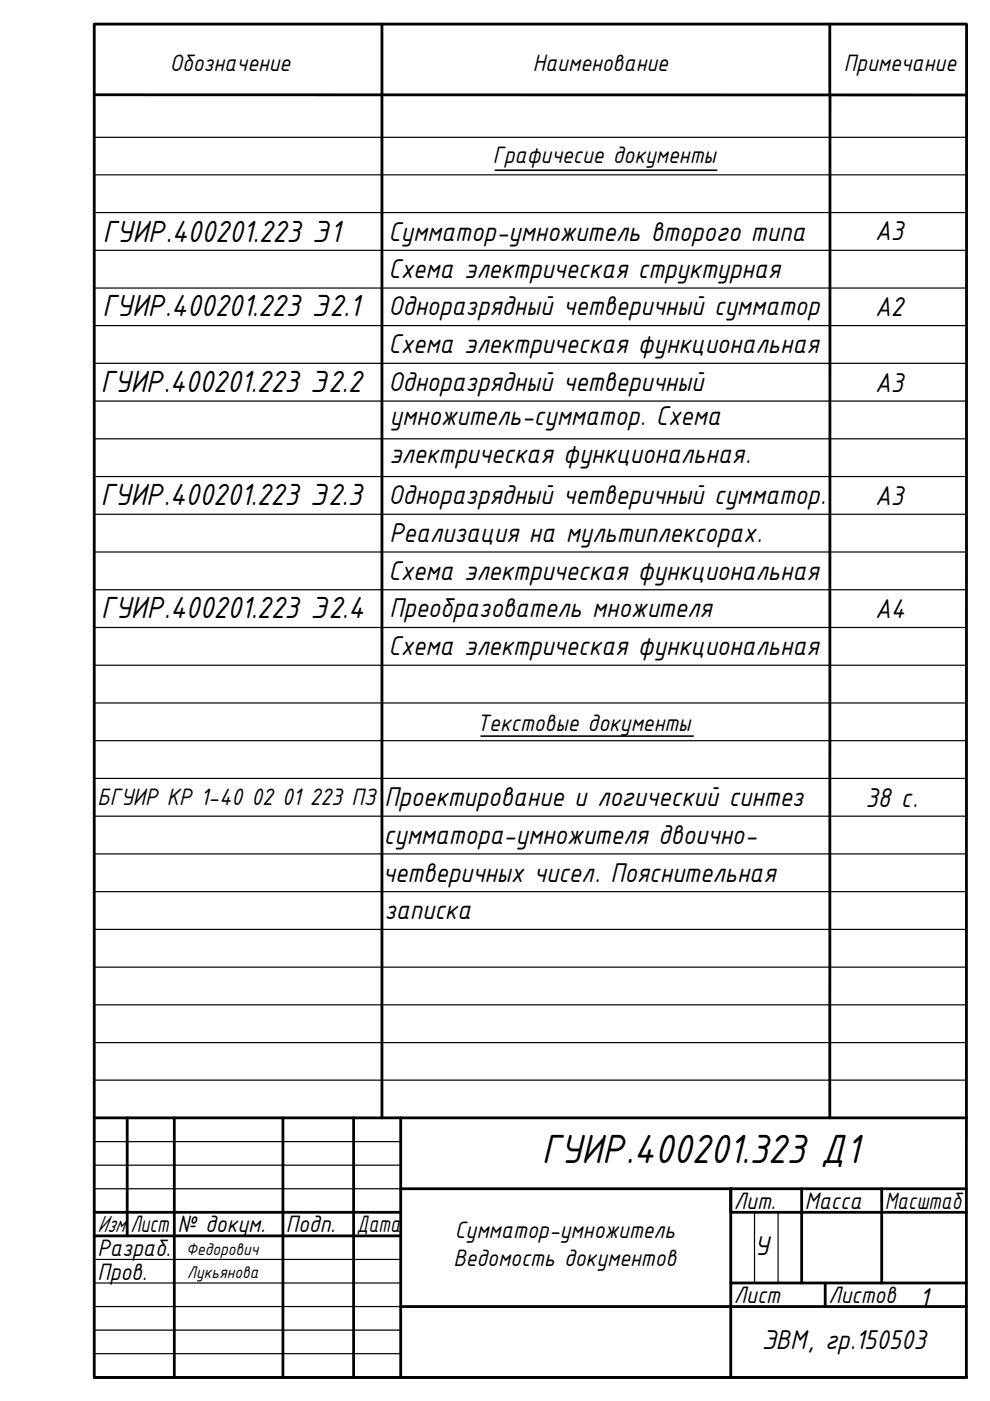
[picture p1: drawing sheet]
<svg xmlns="http://www.w3.org/2000/svg" width="210mm" height="297mm" viewBox="0 0 210 297" stroke-linecap="round" stroke-linejoin="round" font-family="sans-serif">
<defs><g id="words">
<text font-size="9.3" x="114.9" y="246.6">ГУИР.400201.323 Д1</text>
<g font-size="7">
<text x="21.8" y="51.3">ГУИР.400201.223 Э1</text>
<text x="21.7" y="67.1">ГУИР.400201.223 Э2.1</text>
<text x="21.4" y="83.1">ГУИР.400201.223 Э2.2</text>
<text x="21.4" y="107.1">ГУИР.400201.223 Э2.3</text>
<text x="21.5" y="131.1">ГУИР.400201.223 Э2.4</text>
</g>
<g font-size="6.2">
<text x="82.4" y="51.1">Сумматор-умножитель второго типа</text>
<text x="185.5" y="50.9">А3</text>
<text x="82.4" y="58.9">Схема электрическая структурная</text>
<text x="82.3" y="66.9">Одноразрядный четверичный сумматор</text>
<text x="185.5" y="67.1">А2</text>
<text x="82.4" y="74.9">Схема электрическая функциональная</text>
<text x="82.3" y="82.9">Одноразрядный четверичный</text>
<text x="185.5" y="83.1">А3</text>
<text x="82.6" y="90.1">умножитель-сумматор. Схема</text>
<text x="82.5" y="98.1">электрическая функциональная.</text>
<text x="82.3" y="106.9">Одноразрядный четверичный сумматор.</text>
<text x="185.5" y="107.1">А3</text>
<text x="82.5" y="114.9">Реализация на мультиплексорах.</text>
<text x="82.4" y="122.9">Схема электрическая функциональная</text>
<text x="82.5" y="130.9">Преобразователь множителя</text>
<text x="185.5" y="131.1">А4</text>
<text x="82.4" y="138.9">Схема электрическая функциональная</text>
<text x="81.5" y="170.9">Проектирование и логический синтез</text>
<text x="183.5" y="171.1">38 с.</text>
<text x="81.4" y="178.9">сумматора-умножителя двоично-</text>
<text x="81.2" y="187.1">четверичных чисел. Пояснительная</text>
<text x="81.5" y="194.9">записка</text>
<text x="160" y="266.1">У</text>
<text x="194.9" y="277.1">1</text>
<text x="161.5" y="286.1">ЭВМ, гр.150503</text>
</g>
<g font-size="5.4">
<text x="36" y="15.1">Обозначение</text>
<text x="112.9" y="15.1">Наименование</text>
<text x="178.9" y="15.1">Примечание</text>
<text x="104.5" y="34.6">Графичесие документы</text>
<text x="101.1" y="155">Текстовые документы</text>
<text x="20.7" y="170.6">БГУИР КР 1-40 02 01 223 ПЗ</text>
<text x="155.6" y="256.3">Лит.</text>
<text x="170.6" y="256.3">Масса</text>
<text x="187.6" y="256.3">Масштаб</text>
<text x="20.7" y="261.3">Изм.</text>
<text x="27.6" y="261.3">Лист</text>
<text x="37.6" y="261.3">№ докум.</text>
<text x="60.6" y="261.3">Подп.</text>
<text x="75.6" y="261.3">Дата</text>
<text x="96.4" y="262.6">Сумматор-умножитель</text>
<text x="20.7" y="266.3">Разраб.</text>
<text x="96.1" y="268.4">Ведомость документов</text>
<text x="20.7" y="271.3">Пров.</text>
<text x="155.6" y="276.3">Лист</text>
<text x="175.6" y="276.3">Листов</text>
</g>
<g font-size="3.9">
<text x="39.5" y="266.2">Федорович</text>
<text x="39.7" y="270.9">Лукьянова</text>
</g>
</g></defs>
<!-- layer: 0 -->
<g fill="none" stroke="#000" stroke-width=".59">
<path d="M20 5.1h184.9v286.9h-184.9zM81 5.1v231.9M175.9 5.1v15M20 20.1h184.9M176 20.1l-.1 216.9M20 237h184.9M27 237v25M37 237v55M60 237v55M75 237v55M85 237v55M20 257h65"/>
<path d="M85 252h119.9M170 252v20M186.9 252v20M204.9 257h-50v-5v40M20 262h65M85 277h119.9M154.9 272h50M175 272v5M20 292h184.9"/>
</g>
<g fill="none" stroke="#000" stroke-width=".25">
<path d="M20 37.1h184.9M20 29.1h184.9M20 45.1h184.9M20 53.1h184.9M20 69h184.9M20 77h184.9M20 61.1h184.9M20 85h184.9M20 93h184.9M20 101h184.9M20 109h184.9M20 117h184.9"/>
<path d="M20 125h184.9M20 133h184.9M20 141h184.9M20 149h184.9M20 157h184.9M20 165h184.9M20 173h184.9M20 181h184.9M20 189h184.9M20 197h184.9M20 205h184.9M20 213h184.9"/>
<path d="M20 221.1h184.9M20 229h184.9M20 237h184.9M20 242h65M20 247h65M20 252h65M160 257v15M165 257v15M20 267h65M20 272h65M20 277h65M20 282h65"/>
<path d="M20 287h65"/>
</g>
<path d="M105 36.1h47M102 156.1h45" fill="none" stroke="#000" stroke-width=".34"/>
<use href="#words"/>
</svg>
